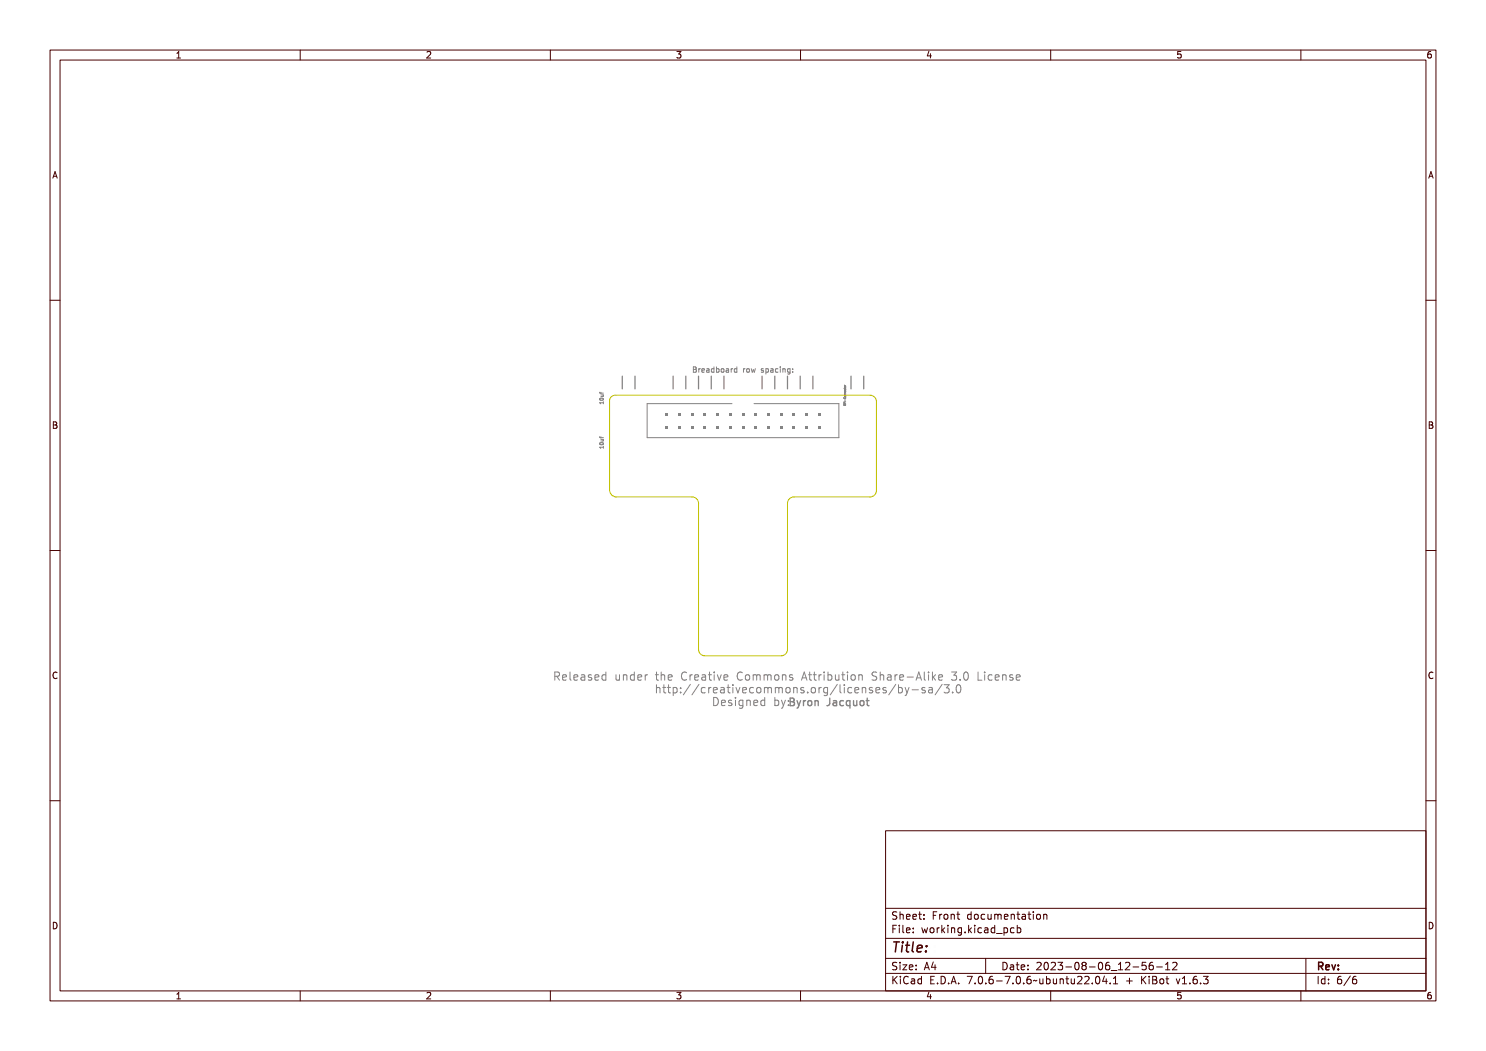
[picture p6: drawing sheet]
<svg xmlns="http://www.w3.org/2000/svg" width="297mm" height="210mm" viewBox="0 0 297 210" stroke-linecap="round" stroke-linejoin="round" font-family="sans-serif">
<defs><g id="words">
<text font-size="2.7" fill="#480000" x="178" y="190.3">Title:</text>
<g font-size="2.2" fill="#848484">
<text x="110.4" y="136.1">Released under the Creative Commons Attribution Share-Alike 3.0 License</text>
<text x="130.7" y="138.7">http://creativecommons.org/licenses/by-sa/3.0</text>
<text x="142.2" y="141.2">Designed by:Byron Jacquot</text>
</g>
<g font-size="2" fill="#480000">
<text x="178" y="183.7">Sheet: Front documentation</text>
<text x="178" y="186.5">File: working.kicad_pcb</text>
<text x="178" y="193.9">Size: A4</text>
<text x="178" y="196.6">KiCad E.D.A. 7.0.6-7.0.6~ubuntu22.04.1 + KiBot v1.6.3</text>
<text x="200" y="193.9">Date: 2023-08-06_12-56-12</text>
<text x="263" y="196.6">Id: 6/6</text>
<text x="263" y="193.9">Rev:</text>
</g>
<g font-size="1.7" fill="#480000">
<text x="35" y="11.7">1</text>
<text x="85" y="11.7">2</text>
<text x="135" y="11.7">3</text>
<text x="185" y="11.7">4</text>
<text x="235" y="11.7">5</text>
<text x="285" y="11.7">6</text>
<text x="10.5" y="35.7">A</text>
<text x="285.5" y="35.7">A</text>
<text x="10.5" y="85.6">B</text>
<text x="285.5" y="85.6">B</text>
<text x="10.5" y="135.7">C</text>
<text x="285.5" y="135.7">C</text>
<text x="10.5" y="185.6">D</text>
<text x="285.5" y="185.6">D</text>
<text x="35" y="199.7">1</text>
<text x="85" y="199.7">2</text>
<text x="135" y="199.7">3</text>
<text x="185" y="199.7">4</text>
<text x="235" y="199.7">5</text>
<text x="285" y="199.7">6</text>
</g>
<text font-size="1.4" fill="#848484" x="138.6" y="74.5">Breadboard row spacing:</text>
</g></defs>
<g fill="none" stroke="#848484" stroke-width=".27">
<path d="M157.6 139.7h.4a.36 .36 0 0 1 .4 .3 .36 .36 0 0 1-.2 .4 .41 .41 0 0 1 .3 .5 .41 .41 0 0 1-.5 .3h-.4zM157.8 139.9h.2a.23 .23 0 0 1 .3 .2 .23 .23 0 0 1-.3 .2h-.2zM165 139.7h.6v1a.53 .53 0 0 1-.8 .4v-.2a.34 .34 0 0 0 .4 .2 .34 .34 0 0 0 .2-.4v-.8h-.4zM172.4 139.8h.2v.3h.4v.1h-.4v.7l.4 .2v.1h-.4l-.2-.2v-.8h-.3v-.1h.3zM157.8 140.5h.2a.27 .27 0 0 1 .3 .3 .27 .27 0 0 1-.3 .2h-.2zM158.7 140.1h.2l.3 .9 .3-.9h.2l-.3 .7a.68 .68 0 0 1-.6 .8l.3-.4zM160.2 140.1h.2v.2v-.1a.28 .28 0 0 1 .3-.1 .28 .28 0 0 1 .3 .2 .36 .36 0 0 0-.5 0 .36 .36 0 0 0-.1 .4v.5h-.2zM161.4 140.3h.1a.4 .4 0 0 1 .4 .4 .4 .4 0 0 1-.4 .3l-.1-.2zM162.4 140.1h.2v.2a.36 .36 0 0 1 .5-.2 .36 .36 0 0 1 .2 .4v.7h-.2v-.8l-.2-.2-.3 .2v.8h-.2zM166.1 140.1h.3a.43 .43 0 0 1 .5 .5v.6h-.2v-.2a.38 .38 0 0 1-.4 .2 .38 .38 0 0 1-.3-.4 .38 .38 0 0 1 .5-.3h.2a.36 .36 0 0 0-.2-.3 .36 .36 0 0 0-.4 .1zM166.3 140.7l.4-.1a.31 .31 0 0 1-.1 .4 .31 .31 0 0 1-.4 0zM167.4 140.2a.39 .39 0 0 1 .4-.1 .39 .39 0 0 1 .3 .2 .4 .4 0 0 0-.5 .1 .4 .4 0 0 0 0 .5 .4 .4 0 0 0 .5 .1 .45 .45 0 0 1-.5 .2 .45 .45 0 0 1-.3-.5z"/>
<path d="M168.6 140.2l.3-.1 .3 .1v-.1h.2v1.5h-.2v-.5a.46 .46 0 0 1-.7 0 .46 .46 0 0 1 0-.6zM168.7 140.3h.1a.4 .4 0 0 1 .4 .4 .4 .4 0 0 1-.4 .4l-.1-.3zM169.7 140.1h.2v.8l.2 .2 .3-.2v-.8h.2v1.1h-.2v-.2a.36 .36 0 0 1-.5 .2 .36 .36 0 0 1-.2-.4zM171.1 140.3h.1a.4 .4 0 0 1 .4 .4 .4 .4 0 0 1-.4 .3l-.1-.2z"/>
<circle cx="161.6" cy="140.6" r=".53"/>
<circle cx="171.3" cy="140.6" r=".53"/>
</g>
<g fill="none" stroke="#848484" stroke-width=".2">
<path d="M119.8 78.4l.2 .2h.6M119.9 79.6a.36 .36 0 0 1 .4-.1 .36 .36 0 0 1 .3 .4 .36 .36 0 0 1-.5 .1 .36 .36 0 0 1-.2-.3zM119.9 78.6l.2 .1 .1-.1v.1l.5 .1h-.5l-.1 .2zM120 79.8l.7 .1a.35 .35 0 0 1-.4 .3 .35 .35 0 0 1-.3-.3zM120 79.9a.27 .27 0 0 1 .4-.1 .27 .27 0 0 1 .2 .3h-.5zM120.1 78.4v.3M120.1 78.9h.5M120.1 79.2h.6l-.1 .1a.18 .18 0 0 1 .1 .2 .18 .18 0 0 1-.2 .1h-.4l.5-.2zM120.5 78.9l.1 .3h-.5M138.7 73.5l.5 .1 .1 .2-.2 .2a.29 .29 0 0 1 .2 .3 .29 .29 0 0 1-.3 .2h-.3zM138.8 74h.2a.2 .2 0 0 1 .2 .2 .2 .2 0 0 1-.2 .2h-.2zM138.8 73.6h.2a.16 .16 0 0 1 .2 .2 .16 .16 0 0 1-.2 .1h-.2z"/>
<path d="M139.7 73.7l.1 .1a.2 .2 0 0 1 .3-.1 .2 .2 0 0 1 .1 .2 .26 .26 0 0 0-.3 0 .26 .26 0 0 0-.1 .2v.4h-.1zM140.5 73.8l.4-.1 .2 .4-.6 .1a.3 .3 0 0 0 .2 .2 .3 .3 0 0 0 .3 0 .39 .39 0 0 1-.6 .1 .39 .39 0 0 1 .1-.7zM140.6 73.9l.2-.1 .1 .3h-.4zM141.3 73.8h.5l.1 .7-.1-.1a.27 .27 0 0 1-.4 .1 .27 .27 0 0 1-.1-.3 .27 .27 0 0 1 .3-.2h.2l-.1-.1h-.4zM142.2 73.8l.2-.1 .2 .1v-.4h.1v1.1h-.2a.4 .4 0 0 1-.4-.2 .4 .4 0 0 1 .1-.5zM142.3 73.9a.26 .26 0 0 1 .3 .2 .26 .26 0 0 1-.3 .3zM143 73.4h.1v.4a.34 .34 0 0 1 .6 .3 .34 .34 0 0 1-.6 .3l-.1 .1zM143.2 73.9h.1a.26 .26 0 0 1 .2 .2 .26 .26 0 0 1-.3 .3zM144 73.9h.1a.26 .26 0 0 1 .3 .2 .26 .26 0 0 1-.4 .3zM144.8 73.8h.5l.1 .7-.2-.1a.27 .27 0 0 1-.3 .1 .27 .27 0 0 1-.2-.3 .27 .27 0 0 1 .4-.2h.1v-.1h-.4zM145.7 73.7l.2 .1a.2 .2 0 0 1 .2-.1 .2 .2 0 0 1 .2 .2 .26 .26 0 0 0-.3 0 .26 .26 0 0 0-.1 .2v.4h-.2zM146.5 73.8l.2-.1 .2 .1v-.4h.2v1.1h-.2a.4 .4 0 0 1-.5-.2 .4 .4 0 0 1 .1-.5z"/>
<path d="M146.6 73.9h.1a.26 .26 0 0 1 .2 .2 .26 .26 0 0 1-.3 .3zM148.3 73.7l.2 .1a.2 .2 0 0 1 .2-.1 .2 .2 0 0 1 .2 .2 .26 .26 0 0 0-.3 0 .26 .26 0 0 0-.1 .2v.4h-.2zM149.2 73.9h.1a.26 .26 0 0 1 .3 .2 .26 .26 0 0 1-.4 .3zM149.8 73.7h.1l.2 .7 .1-.4 .2 .4 .1-.7h.2l-.2 .8h-.1l-.2-.4-.1 .4h-.1zM151.8 73.8h.4v.1l-.3-.1-.1 .2a.32 .32 0 0 1 .4 .4 .32 .32 0 0 1-.5 .1l.1-.1a.19 .19 0 0 0 .2 .1 .19 .19 0 0 0 .1-.3h-.1a.23 .23 0 0 1-.3-.1 .23 .23 0 0 1 .1-.3zM152.5 73.7l.2 .1a.34 .34 0 0 1 .5 .3 .34 .34 0 0 1-.5 .3v.4h-.2zM152.7 73.9h.1a.26 .26 0 0 1 .2 .2 .26 .26 0 0 1-.3 .3zM153.4 73.8h.6v.7l-.1-.1a.27 .27 0 0 1-.4 .1 .27 .27 0 0 1-.1-.3 .27 .27 0 0 1 .3-.2h.2l-.1-.1h-.4zM154.4 73.8l.3-.1 .2 .2a.28 .28 0 0 0-.4 0 .28 .28 0 0 0 0 .4 .28 .28 0 0 0 .4 .1v.1a.42 .42 0 0 1-.6-.1 .42 .42 0 0 1 .1-.6zM155.2 73.7h.3v.7l.3 .1h-.7l.3-.1v-.6zM155.4 73.4h.1v.2h-.1zM156 73.7l.1 .2a.26 .26 0 0 1 .3-.2 .26 .26 0 0 1 .2 .3v.5h-.1v-.6l-.3-.1-.1 .7h-.1z"/>
<path d="M156.9 73.8l.6-.1v.8a.3 .3 0 0 1-.2 .3 .3 .3 0 0 1-.4-.1h.1a.24 .24 0 0 0 .3 0 .24 .24 0 0 0 0-.3l-.1 .1a.39 .39 0 0 1-.4-.2 .39 .39 0 0 1 .1-.5zM157 73.9h.1a.26 .26 0 0 1 .2 .2 .26 .26 0 0 1-.3 .3zM157.9 73.8h.2v.2h-.2zM157.9 74.3h.2v.2h-.2zM168.7 77.6h.3M168.7 79.6h.1M168.7 79.4v.2M168.7 79.6h.3M168.7 79.7l.2 .1 .1-.1a.17 .17 0 0 1-.1 .2 .17 .17 0 0 1-.2-.2zM168.8 76.9v.1M168.8 77.5v.2M168.8 78.8v.1"/>
<path d="M168.8 78.9h.2M168.8 78.6h.2M168.8 78.5v.1M168.8 77.3v.1M168.8 77.1h.2M168.8 77h.1M168.8 77.8v.1h.2M168.8 78.9h.1M168.8 78.8h.1M168.8 78.6h.1M168.8 77.4h.1M168.8 77.9l.3 .1-.3 .1z"/>
<path d="M168.8 79.1v.2h.2M168.8 77l.1 .1M168.8 78.2l.1 .1 .2-.1v.1h-.3zM168.8 77.3l.3 .1h-.3zM168.8 79.1h.3l-.3 .1 .3 .1h-.3zM168.8 78.8h.3l-.3 .1 .3 .1h-.3zM168.8 78.5h.2v.2l.1-.2v.2h-.3zM168.9 79.1h-.1M168.9 79.1h.1M168.9 78.5v.2zM168.9 79.8v.3M168.9 78.3l-.1-.2v.1l.2 .1"/>
<path d="M169 79.4v.2M169 77.2l-.2 .1M169 79.1h.1M169 77.2h.1M169 77.2l-.1 .2M169 77.8v.1M169 78.1v.1M169 79.1v.1M169 79.6h.1M169 79.2v.1M169 78.2v.1M169 77.9h.1"/>
<path d="M169 77.6h.1M169 77.5v.1M169 78.4l-.2 .1M169 78.8h-.2M119.8 87.3l.2 .1h.6M119.9 88.6a.36 .36 0 0 1 .4-.2 .36 .36 0 0 1 .3 .4 .37 .37 0 0 1-.5 .1 .37 .37 0 0 1-.2-.3zM119.9 87.5l.2 .1 .1-.1v.1l.5 .1h-.5l-.1 .2zM120 89.4h.6l.1-.2v.4l-.1-.1h-.5l-.1 .1zM120 80.5h.6l.1-.2v.4l-.1-.1h-.5l-.1 .2zM120 88.7l.7 .1a.35 .35 0 0 1-.4 .3 .35 .35 0 0 1-.3-.3zM120 88.8a.27 .27 0 0 1 .4-.1 .27 .27 0 0 1 .2 .3h-.5zM120.1 87.8h.5"/>
<path d="M120.1 87.3v.3M120.1 88.1h.6h-.1a.18 .18 0 0 1 .1 .3 .18 .18 0 0 1-.2 .1h-.4l.5-.2zM120.5 87.8l.1 .3h-.5M120.6 80.3v.4M120.6 89.2v.4M120.6 89.4h-.8l.3 .2M120.6 80.5h-.8l.3 .2M146.3 80.7h-17v6.8h38.4v-6.8h-17M168.7 80.3h.3M168.7 80.8v.2h.3M168.7 80.5v.1h.3M168.7 80.8h.1"/>
<path d="M168.7 80.5h.1M168.7 80.3h.4v.2h-.4zM168.7 80.9l.4-.1-.2 .2 .2 .1h-.4zM168.7 80.6l.4 .2h-.4zM168.8 80.9l.1 .1zM168.8 80.6l.1 .1zM168.8 80.8h.1M168.8 80.5h.1M168.8 80.8l.1 .2M168.8 80.5l.1 .1M168.9 80l.1 .1zM169 80.8l-.1 .1"/>
<path d="M110.6 134.5a.8 .8 0 0 1 .9 .3v.3l-.3 .3 .5 .7h-.2l-.3-.5-.2-.1h-.2v.6h-.2zM110.8 134.7h.2a.28 .28 0 0 1 .3 .3 .28 .28 0 0 1-.3 .3h-.2zM112 135.1a.53 .53 0 0 1 .7-.1 .53 .53 0 0 1 .2 .6h-.8a.46 .46 0 0 0 .3 .4 .46 .46 0 0 0 .5-.1v.2a.66 .66 0 0 1-.9-.1 .66 .66 0 0 1 0-.9zM112.2 135.2l.3-.1 .2 .3h-.6zM113.2 134.5h.5v1.3l.4 .2v.1l-.5-.1-.1-1.4h-.3zM114.6 135.1a.53 .53 0 0 1 .7-.1 .53 .53 0 0 1 .2 .6h-.8a.46 .46 0 0 0 .3 .4 .46 .46 0 0 0 .5-.1v.2a.66 .66 0 0 1-.9-.1 .66 .66 0 0 1 0-.9zM114.8 135.2l.4-.1 .1 .3h-.6zM115.9 135l.2-.1a.49 .49 0 0 1 .7 .5v.7h-.2v-.2a.42 .42 0 0 1-.5 .3 .42 .42 0 0 1-.3-.6 .42 .42 0 0 1 .5-.2h.3a.38 .38 0 0 0-.3-.4 .38 .38 0 0 0-.4 .2zM116.1 135.6l.5-.1a.34 .34 0 0 1-.2 .4 .34 .34 0 0 1-.4 0zM117.3 135l.5-.1 .2 .1-.1 .1a.27 .27 0 0 0-.3 0 .27 .27 0 0 0-.2 .3 .41 .41 0 0 1 .6 .3 .41 .41 0 0 1-.4 .5l-.4-.1v-.2a.33 .33 0 0 0 .4 .1 .33 .33 0 0 0 .2-.3 .46 .46 0 0 1-.5-.2 .46 .46 0 0 1 0-.5zM118.6 135.1a.53 .53 0 0 1 .6-.1 .53 .53 0 0 1 .3 .6h-.9a.46 .46 0 0 0 .3 .4 .46 .46 0 0 0 .5-.1v.2a.66 .66 0 0 1-.9-.1 .66 .66 0 0 1 .1-.9zM118.7 135.2l.4-.1 .2 .3h-.7z"/>
<path d="M119.8 135.1l.4-.2 .3 .2v-.6h.2v1.6h-.2v-.1a.5 .5 0 0 1-.7 0 .5 .5 0 0 1-.1-.7zM120 135.2l.1-.1a.43 .43 0 0 1 .4 .4 .43 .43 0 0 1-.4 .5l-.2-.3zM122.4 134.9h.2v.9l.3 .2 .2-.2v-.9h.2v1.2h-.2v-.2a.38 .38 0 0 1-.4 .2 .38 .38 0 0 1-.3-.4zM123.7 134.9h.2v.2a.39 .39 0 0 1 .5-.2 .39 .39 0 0 1 .2 .5v.7h-.2v-1l-.4 .1-.1 .9h-.2zM125.1 135.1l.3-.2 .4 .2v-.6h.1v1.6h-.1v-.1a.5 .5 0 0 1-.7 0 .5 .5 0 0 1-.1-.7zM125.2 135.2l.1-.1a.43 .43 0 0 1 .5 .4 .43 .43 0 0 1-.5 .5l-.1-.3zM126.4 135.1a.53 .53 0 0 1 .7-.1 .53 .53 0 0 1 .2 .6h-.8a.46 .46 0 0 0 .3 .4 .46 .46 0 0 0 .5-.1v.2a.66 .66 0 0 1-.9-.1 .66 .66 0 0 1 0-.9zM126.6 135.2l.4-.1 .1 .3h-.6zM127.9 134.9h.2v.3a.33 .33 0 0 1 .3-.3 .33 .33 0 0 1 .3 .3 .39 .39 0 0 0-.4-.1 .39 .39 0 0 0-.2 .4v.6h-.2zM130.5 134.6h.2v.3h.5v.2h-.5l.1 .7 .4 .2v.1h-.2a.33 .33 0 0 1-.5-.4v-.6h-.3v-.2h.3zM130.9 137h.2v.6a.39 .39 0 0 1 .5-.1 .39 .39 0 0 1 .2 .4v.8h-.2v-1h-.4l-.1 1h-.2zM131.6 134.5h.2v.6a.39 .39 0 0 1 .5-.2 .39 .39 0 0 1 .2 .5v.7h-.2v-1l-.4 .1-.1 .9h-.2z"/>
<path d="M132.5 137.1h.2v.4h.4v.1h-.4v.9h.4v.2h-.2a.33 .33 0 0 1-.4-.4v-.7h-.3v-.1h.3zM133 135.1a.53 .53 0 0 1 .7-.1 .53 .53 0 0 1 .2 .6h-.8a.46 .46 0 0 0 .3 .4 .46 .46 0 0 0 .5-.1v.2a.66 .66 0 0 1-.9-.1 .66 .66 0 0 1 0-.9zM133.2 135.2l.3-.1 .2 .3h-.6zM133.8 137.1h.2v.4h.5v.1h-.5v.8l.5 .1v.2h-.3a.33 .33 0 0 1-.4-.4v-.7h-.3v-.1h.3zM134.9 137.5h.2v.1a.5 .5 0 0 1 .6 0 .5 .5 0 0 1 .1 .7 .42 .42 0 0 1-.3 .4 .42 .42 0 0 1-.4-.2v.6h-.2zM135.2 137.6a.43 .43 0 0 1 .4 .5 .43 .43 0 0 1-.4 .4l-.1-.4zM135.7 134.7a.44 .44 0 0 1 .4-.2 .44 .44 0 0 1 .4 .3 .47 .47 0 0 0-.6 0 .47 .47 0 0 0-.2 .5 .47 .47 0 0 0 .2 .6 .47 .47 0 0 0 .6-.1 .47 .47 0 0 1-.5 .4 .47 .47 0 0 1-.4-.4l-.1-.7zM136.5 137.5h.3v.4h-.3zM136.5 138.3h.3v.4h-.3zM137 134.9h.2v.3a.33 .33 0 0 1 .4-.3 .33 .33 0 0 1 .3 .3 .39 .39 0 0 0-.5-.1 .39 .39 0 0 0-.2 .4v.6h-.2zM138.2 137.1h.2l-.8 1.8h-.2zM138.2 135.1a.53 .53 0 0 1 .7-.1 .53 .53 0 0 1 .3 .6h-.9a.46 .46 0 0 0 .3 .4 .46 .46 0 0 0 .5-.1v.2a.66 .66 0 0 1-.9-.1 .66 .66 0 0 1 0-.9z"/>
<path d="M138.4 135.2l.4-.1 .2 .3h-.7zM139.5 135l.2-.1a.49 .49 0 0 1 .7 .5v.7h-.2v-.2a.42 .42 0 0 1-.5 .3 .42 .42 0 0 1-.3-.6 .42 .42 0 0 1 .5-.2h.3a.38 .38 0 0 0-.3-.4 .38 .38 0 0 0-.4 .2zM139.5 137.1h.3l-.9 1.8h-.2zM139.7 135.6l.5-.1a.34 .34 0 0 1-.1 .4 .34 .34 0 0 1-.5 0zM140.3 137.6a.42 .42 0 0 1 .4-.2 .42 .42 0 0 1 .3 .3 .43 .43 0 0 0-.6 .1 .43 .43 0 0 0 0 .6 .43 .43 0 0 0 .6 0 .44 .44 0 0 1-.4 .3 .44 .44 0 0 1-.4-.3l-.1-.5zM141 134.6h.2v.3h.5v.2h-.5l.1 .8 .4 .1v.1h-.2a.33 .33 0 0 1-.5-.4v-.6h-.3v-.2h.3zM141.6 137.5h.2v.2a.33 .33 0 0 1 .3-.3 .33 .33 0 0 1 .4 .3 .39 .39 0 0 0-.5 0 .39 .39 0 0 0-.2 .4v.6h-.2zM142.2 134.9h.5v1.1h.4v.1h-1v-.1h.4v-.9h-.3zM142.3 139.6a.82 .82 0 0 1 1 .8 .82 .82 0 0 1-1 .8zM142.5 134.5h.2v.2h-.2zM142.5 139.8a.62 .62 0 0 1 .6 .6 .62 .62 0 0 1-.6 .6zM142.8 137.6a.53 .53 0 0 1 .7-.1 .53 .53 0 0 1 .2 .6h-.8a.46 .46 0 0 0 .3 .4 .46 .46 0 0 0 .5-.1v.2a.66 .66 0 0 1-.9-.1 .66 .66 0 0 1 0-.9z"/>
<path d="M143 137.7l.4-.1 .1 .4h-.6zM143.3 134.9h.2l.4 1 .3-1h.2l-.4 1.2h-.3zM144.1 137.5h.2a.49 .49 0 0 1 .7 .5v.7h-.2v-.2a.42 .42 0 0 1-.6 .2 .42 .42 0 0 1-.2-.5 .42 .42 0 0 1 .5-.3h.3a.38 .38 0 0 0-.3-.3 .38 .38 0 0 0-.4 .1zM144.3 138.1h.5a.34 .34 0 0 1-.2 .4 .34 .34 0 0 1-.4-.1zM144.8 135.1a.53 .53 0 0 1 .7-.1 .53 .53 0 0 1 .2 .6h-.8a.46 .46 0 0 0 .3 .4 .46 .46 0 0 0 .5-.1v.2a.66 .66 0 0 1-.9-.1 .66 .66 0 0 1 0-.9zM145 135.2l.3-.1 .2 .3h-.6zM145.6 137.1h.2v.4h.5v.1h-.5l.1 .9h.4v.2h-.3a.33 .33 0 0 1-.4-.4v-.7h-.3v-.1h.3zM146.7 139.5h.2v.3h-.2zM146.7 137.5h.6v1h.3v.2h-.9v-.2h.4v-.9h-.4zM147.1 137h.2v.3h-.2zM147.5 134.7a.44 .44 0 0 1 .4-.2 .44 .44 0 0 1 .4 .3 .47 .47 0 0 0-.6 0 .47 .47 0 0 0-.2 .5 .47 .47 0 0 0 .2 .6 .47 .47 0 0 0 .6-.1 .47 .47 0 0 1-.5 .4 .47 .47 0 0 1-.4-.4l-.1-.7zM147.9 137.5h.2l.3 1 .4-1h.2l-.4 1.2h-.3z"/>
<path d="M148.7 135.1a.57 .57 0 0 1 1 .4 .57 .57 0 0 1-1 .5l-.1-.5zM148.9 135.2l.1-.1a.43 .43 0 0 1 .4 .4 .43 .43 0 0 1-.4 .5l-.2-.3zM149.4 137.6a.53 .53 0 0 1 .6-.1 .53 .53 0 0 1 .3 .6h-.9a.46 .46 0 0 0 .3 .4 .46 .46 0 0 0 .5-.1v.2a.66 .66 0 0 1-.8-.1 .66 .66 0 0 1 0-.9zM149.6 137.7l.3-.1 .2 .4h-.7zM149.9 134.9l.2 .1 .3-.1 .1 .1 .3-.1 .2 1.2h-.2v-.9l-.1-.1-.2 .1v.9h-.1l-.1-.9-.1-.1-.1 .1v.9h-.2zM150.8 137.6a.42 .42 0 0 1 .4-.2 .42 .42 0 0 1 .3 .3 .43 .43 0 0 0-.6 .1 .43 .43 0 0 0 0 .6 .43 .43 0 0 0 .6 0 .44 .44 0 0 1-.4 .3 .44 .44 0 0 1-.4-.3l-.1-.5zM151.2 134.9l.2 .1 .3-.1 .1 .1 .4-.1 .1 1.2h-.2v-.9l-.1-.1-.1 .1-.1 .9h-.1v-.9l-.2-.1-.1 .1v.9h-.2zM152 137.6a.57 .57 0 0 1 .9 .5 .57 .57 0 0 1-.9 .4l-.1-.4zM152.2 137.7v-.1a.43 .43 0 0 1 .5 .5 .43 .43 0 0 1-.5 .4l-.1-.2zM152.7 135.1a.57 .57 0 0 1 .9 .4 .57 .57 0 0 1-.9 .5l-.2-.5zM152.8 135.2l.1-.1a.43 .43 0 0 1 .5 .4 .43 .43 0 0 1-.5 .5l-.1-.3zM153.2 137.5l.1 .1 .3-.2 .2 .2 .3-.1 .1 1.2h-.1v-.9l-.2-.2-.1 .2v.9h-.2v-.9l-.1-.2-.2 .2v.9h-.1z"/>
<path d="M153.9 134.9h.2v.2a.39 .39 0 0 1 .5-.2 .39 .39 0 0 1 .2 .5v.7h-.2v-1l-.4 .1-.1 .9h-.2zM154.2 139.5h.2v.7a.58 .58 0 0 1 .8 .3 .58 .58 0 0 1-.6 .7l-.2-.1v.1h-.2zM154.5 137.5l.1 .1 .3-.2 .2 .2 .3-.1 .2 1.2h-.2v-.9l-.2-.2-.1 .2v.9h-.2v-.9l-.1-.2-.2 .2v.9h-.1zM155.4 135l.5-.1 .2 .1-.1 .1a.27 .27 0 0 0-.4 0 .27 .27 0 0 0-.1 .3 .41 .41 0 0 1 .6 .3 .41 .41 0 0 1-.4 .5l-.4-.1v-.2a.33 .33 0 0 0 .3 .1 .33 .33 0 0 0 .3-.3 .46 .46 0 0 1-.5-.2 .46 .46 0 0 1 0-.5zM155.9 137.6a.57 .57 0 0 1 .9 .5 .57 .57 0 0 1-.9 .4l-.1-.4zM156.1 137.7l.1-.1a.43 .43 0 0 1 .4 .5 .43 .43 0 0 1-.4 .4l-.2-.2zM157.2 137.5h.2v.1a.39 .39 0 0 1 .5-.1 .39 .39 0 0 1 .2 .4v.8h-.2l-.1-1h-.4v1h-.2zM158.2 134.5h.2l.5 1.6h-.2l-.1-.4h-.6l-.1 .4h-.2zM158.3 134.7l.2 .8h-.4zM158.6 137.5h.6h.1l-.1 .2a.27 .27 0 0 0-.3-.1 .27 .27 0 0 0-.1 .3 .41 .41 0 0 1 .5 .3 .41 .41 0 0 1-.4 .5l-.4-.1v-.2a.33 .33 0 0 0 .4 .1 .33 .33 0 0 0 .2-.3 .46 .46 0 0 1-.4-.2 .46 .46 0 0 1-.1-.5zM159.4 134.6h.2v.3h.5v.2h-.5l.1 .8 .4 .1v.1h-.3a.33 .33 0 0 1-.4-.4v-.6h-.3v-.2h.3zM160.1 138.3h.3v.4h-.3z"/>
<path d="M160.7 134.6h.2v.3h.5v.2h-.5v.7l.5 .2v.1h-.3a.33 .33 0 0 1-.4-.4v-.6h-.3v-.2h.3zM161.2 137.6a.57 .57 0 0 1 .9 .5 .57 .57 0 0 1-.9 .4l-.1-.4zM161.3 137.7l.1-.1a.43 .43 0 0 1 .5 .5 .43 .43 0 0 1-.5 .4l-.1-.2zM162 134.9h.2v.3a.33 .33 0 0 1 .3-.3 .33 .33 0 0 1 .3 .3 .39 .39 0 0 0-.4-.1 .39 .39 0 0 0-.2 .4v.6h-.2zM162.6 137.5h.2v.2a.33 .33 0 0 1 .3-.3 .33 .33 0 0 1 .4 .3 .39 .39 0 0 0-.5 0 .39 .39 0 0 0-.2 .4v.6h-.2zM163.2 134.9h.5v1.1h.4v.1h-1v-.1h.4v-.9h-.3zM163.5 134.5h.2v.2h-.2zM163.8 137.6l.3-.2 .4 .2v-.1h.1v1.1a.54 .54 0 0 1-.2 .5 .54 .54 0 0 1-.6 0v-.2a.4 .4 0 0 0 .5 0 .4 .4 0 0 0 .2-.4 .49 .49 0 0 1-.7 .1 .49 .49 0 0 1-.1-.7zM163.9 137.7l.1-.1a.42 .42 0 0 1 .5 .5 .42 .42 0 0 1-.5 .4l-.1-.2zM164.4 134.5h.2v.6a.58 .58 0 0 1 .9 .4 .58 .58 0 0 1-.7 .6l-.2-.1v.1h-.2zM164.7 135.2l.1-.1a.43 .43 0 0 1 .4 .4 .43 .43 0 0 1-.4 .5l-.2-.3zM165.7 134.9h.2v.9l.3 .2 .2-.2 .1-.9h.1v1.2h-.1v-.2a.38 .38 0 0 1-.5 .2 .38 .38 0 0 1-.3-.4z"/>
<path d="M165.8 137.1h.2l-.8 1.8h-.2zM166.3 137h.5l.1 1.3 .4 .2v.2l-.6-.1-.1-1.5h-.3zM167.3 134.6h.2v.3h.4v.2h-.4v.7l.4 .2v.1h-.2a.33 .33 0 0 1-.4-.4v-.6h-.3v-.2h.3zM167.7 137.5h.6v1h.3v.2h-.9v-.2h.4v-.9h-.4zM168.1 137h.2v.3h-.2zM168.4 134.9h.5v1.1h.4v.1h-1v-.1h.4v-.9h-.3zM168.7 134.5h.2v.2h-.2zM169.1 137.6a.42 .42 0 0 1 .5-.2 .42 .42 0 0 1 .3 .3 .43 .43 0 0 0-.6 .1 .43 .43 0 0 0 0 .6 .43 .43 0 0 0 .6 0 .44 .44 0 0 1-.4 .3 .44 .44 0 0 1-.4-.3l-.1-.5zM169.7 135.1a.57 .57 0 0 1 1 .4 .57 .57 0 0 1-1 .5l-.1-.5zM169.9 135.2l.1-.1a.43 .43 0 0 1 .4 .4 .43 .43 0 0 1-.4 .5l-.2-.3zM170.4 137.6a.53 .53 0 0 1 .6-.1 .53 .53 0 0 1 .3 .6h-.9a.46 .46 0 0 0 .3 .4 .46 .46 0 0 0 .5-.1v.2a.66 .66 0 0 1-.8-.1 .66 .66 0 0 1 0-.9zM170.6 137.7l.3-.1 .2 .4h-.7z"/>
<path d="M171 134.9h.2v.2a.39 .39 0 0 1 .5-.2 .39 .39 0 0 1 .2 .5v.7h-.2l-.1-1-.3 .1-.1 .9h-.2zM171.6 137.5h.2v.1a.39 .39 0 0 1 .5-.1 .39 .39 0 0 1 .2 .4v.8h-.2v-1h-.4l-.1 1h-.2zM173.1 137.5h.5h.2l-.1 .2a.27 .27 0 0 0-.4-.1 .27 .27 0 0 0-.1 .3 .41 .41 0 0 1 .6 .3 .41 .41 0 0 1-.5 .5l-.4-.1v-.2a.33 .33 0 0 0 .4 .1 .33 .33 0 0 0 .3-.3 .46 .46 0 0 1-.5-.2 .46 .46 0 0 1 0-.5zM173.7 134.6l.6-.1 .2 .1v.2a.34 .34 0 0 0-.5-.1 .34 .34 0 0 0-.1 .5 .54 .54 0 0 1 .7 .6 .54 .54 0 0 1-.9 .3l-.1-.3a.37 .37 0 0 0 .5 .2 .37 .37 0 0 0 .1-.5 .51 .51 0 0 1-.6-.3 .51 .51 0 0 1 .1-.6zM174.3 137.6a.53 .53 0 0 1 .7-.1 .53 .53 0 0 1 .2 .6h-.8a.46 .46 0 0 0 .3 .4 .46 .46 0 0 0 .5-.1v.2a.66 .66 0 0 1-.9-.1 .66 .66 0 0 1 0-.9zM174.5 137.7l.4-.1 .1 .4h-.6zM174.9 134.5h.2v.6a.39 .39 0 0 1 .5-.2 .39 .39 0 0 1 .2 .5v.7h-.2v-1l-.4 .1-.1 .9h-.2zM175.7 137.5h.5h.2l-.1 .2a.27 .27 0 0 0-.3-.1 .27 .27 0 0 0-.2 .3 .41 .41 0 0 1 .6 .3 .41 .41 0 0 1-.4 .5l-.4-.1v-.2a.33 .33 0 0 0 .4 .1 .33 .33 0 0 0 .2-.3 .46 .46 0 0 1-.5-.2 .46 .46 0 0 1 0-.5zM176.3 135l.2-.1a.49 .49 0 0 1 .7 .5v.7h-.2v-.2a.42 .42 0 0 1-.6 .3 .42 .42 0 0 1-.2-.6 .42 .42 0 0 1 .5-.2h.3a.38 .38 0 0 0-.3-.4 .38 .38 0 0 0-.4 .2zM176.5 135.6l.5-.1a.34 .34 0 0 1-.2 .4 .34 .34 0 0 1-.4 0zM177.6 137.1h.2l-.8 1.8h-.2zM177.7 134.9h.2v.3a.33 .33 0 0 1 .4-.3 .33 .33 0 0 1 .3 .3 .39 .39 0 0 0-.5-.1 .39 .39 0 0 0-.2 .4v.6h-.2z"/>
<path d="M178.2 137h.2v.6a.58 .58 0 0 1 .8 .4 .58 .58 0 0 1-.6 .7l-.2-.2v.2h-.2zM178.4 137.7l.1-.1a.43 .43 0 0 1 .5 .5 .43 .43 0 0 1-.5 .4l-.1-.2zM178.9 135.1a.53 .53 0 0 1 .7-.1 .53 .53 0 0 1 .2 .6h-.8a.46 .46 0 0 0 .3 .4 .46 .46 0 0 0 .5-.1v.2a.66 .66 0 0 1-.9-.1 .66 .66 0 0 1 0-.9zM179.1 135.2l.4-.1 .1 .3h-.6zM179.4 137.5h.2l.4 .9 .3-.9h.2l-.3 .8a.74 .74 0 0 1-.7 .8l.4-.5zM180.3 135.4h.6v.2h-.6zM181 138h.5v.1h-.5zM181.8 134.5h.3l.5 1.6h-.3l-.1-.4h-.5l-.2 .4h-.2zM181.9 134.7l.3 .8h-.5zM182.3 137.5h.5h.1v.2a.27 .27 0 0 0-.4-.1 .27 .27 0 0 0-.1 .3 .41 .41 0 0 1 .6 .3 .41 .41 0 0 1-.5 .5l-.4-.1v-.2a.33 .33 0 0 0 .4 .1 .33 .33 0 0 0 .2-.3 .46 .46 0 0 1-.4-.2 .46 .46 0 0 1 0-.5zM182.8 134.5h.5v1.3l.4 .2v.1l-.5-.1-.1-1.4h-.3zM183.5 137.5h.2a.49 .49 0 0 1 .7 .5v.7h-.2v-.2a.42 .42 0 0 1-.6 .2 .42 .42 0 0 1-.2-.5 .42 .42 0 0 1 .5-.3h.3a.38 .38 0 0 0-.3-.3 .38 .38 0 0 0-.4 .1z"/>
<path d="M183.6 138.1h.6a.34 .34 0 0 1-.2 .4 .34 .34 0 0 1-.4-.1zM184.2 134.9h.5v1.1h.4v.1h-1v-.1h.4v-.9h-.3zM184.5 134.5h.2v.2h-.2zM185.5 134.5h.2v.9l.5-.5h.2l-.4 .5 .5 .7h-.2l-.5-.6-.1 .1v.5h-.2zM185.5 137.1h.2l-.9 1.8h-.2zM186 137.1a.5 .5 0 0 1 .7 0 .5 .5 0 0 1 .1 .7h-.1a.51 .51 0 0 1 .2 .8 .51 .51 0 0 1-.8 0l-.1-.2a.38 .38 0 0 0 .6 .1 .38 .38 0 0 0 0-.6h-.3v-.2h.1a.28 .28 0 0 0 .3-.4 .28 .28 0 0 0-.4-.1l-.3 .1zM186.8 135.1a.53 .53 0 0 1 .7-.1 .53 .53 0 0 1 .2 .6h-.8a.46 .46 0 0 0 .3 .4 .46 .46 0 0 0 .5-.1v.2a.66 .66 0 0 1-.9-.1 .66 .66 0 0 1 0-.9zM187 135.2l.3-.1 .2 .3h-.6zM187.7 138.3h.2v.4h-.2zM188.8 137.1a.57 .57 0 0 1 .7 .1 .57 .57 0 0 1 .1 .7 .57 .57 0 0 1-.5 .8 .57 .57 0 0 1-.5-.8zM189 137.3a.63 .63 0 0 1 .4 .9l-.1 .3a.62 .62 0 0 1-.4-1zM189.3 134.6a.5 .5 0 0 1 .7 0 .5 .5 0 0 1 .1 .6l-.1 .1a.51 .51 0 0 1 .2 .7 .51 .51 0 0 1-.8 .1l-.1-.2a.38 .38 0 0 0 .6 .1 .38 .38 0 0 0 0-.6h-.3v-.2h.1a.28 .28 0 0 0 .3-.4 .28 .28 0 0 0-.4-.1l-.3 .1z"/>
<path d="M190.4 138.3v.2M191 135.8h.3v.3h-.3zM191.3 136.9a1.09 1.09 0 0 0 .2 1.6 .89 .89 0 0 0 .6-.7 .89 .89 0 0 0-.3-.9M192.2 134.6a.57 .57 0 0 1 .6 .1 .57 .57 0 0 1 .2 .6 .57 .57 0 0 1-.6 .9 .57 .57 0 0 1-.5-.9zM192.3 134.7a.63 .63 0 0 1 .4 1l-.1 .2a.62 .62 0 0 1-.4-.9zM194.6 134.5h.3v1.4h.7v.2h-1zM196 134.9h.5v1.1h.4v.1h-1v-.1h.4v-.9h-.3zM196.3 134.5h.2v.2h-.2zM197.4 135.1a.42 .42 0 0 1 .4-.2 .42 .42 0 0 1 .4 .3 .43 .43 0 0 0-.6 0 .43 .43 0 0 0 0 .6 .43 .43 0 0 0 .6 .1 .44 .44 0 0 1-.5 .3 .44 .44 0 0 1-.4-.3v-.6zM198.6 135.1a.53 .53 0 0 1 .7-.1 .53 .53 0 0 1 .2 .6h-.8a.46 .46 0 0 0 .3 .4 .46 .46 0 0 0 .5-.1v.2a.66 .66 0 0 1-.9-.1 .66 .66 0 0 1 0-.9zM198.8 135.2l.4-.1 .1 .3h-.6zM199.9 134.9h.2v.2a.39 .39 0 0 1 .4-.2 .39 .39 0 0 1 .3 .5v.7h-.2l-.1-1-.4 .1v.9h-.2z"/>
<path d="M201.3 135l.5-.1 .2 .1-.1 .1a.27 .27 0 0 0-.3 0 .27 .27 0 0 0-.2 .3 .41 .41 0 0 1 .6 .3 .41 .41 0 0 1-.4 .5l-.4-.1v-.2a.33 .33 0 0 0 .4 .1 .33 .33 0 0 0 .2-.3 .46 .46 0 0 1-.5-.2 .46 .46 0 0 1 0-.5zM202.6 135.1a.53 .53 0 0 1 .6-.1 .53 .53 0 0 1 .3 .6h-.9a.46 .46 0 0 0 .3 .4 .46 .46 0 0 0 .5-.1v.2a.66 .66 0 0 1-.9-.1 .66 .66 0 0 1 .1-.9zM202.7 135.2l.4-.1 .2 .3h-.7zM143.7 140.1a.53 .53 0 0 1 .7-.1 .53 .53 0 0 1 .3 .7h-.9a.46 .46 0 0 0 .3 .4 .46 .46 0 0 0 .5-.2v.2a.66 .66 0 0 1-.9-.1 .66 .66 0 0 1 0-.9zM143.9 140.2h.4l.2 .3h-.7zM145.1 140.1l.5-.1h.2l-.1 .2a.27 .27 0 0 0-.3-.1 .27 .27 0 0 0-.1 .3 .41 .41 0 0 1 .5 .3 .41 .41 0 0 1-.4 .5h-.4v-.2a.33 .33 0 0 0 .4 .1 .33 .33 0 0 0 .2-.3 .46 .46 0 0 1-.5-.2 .46 .46 0 0 1 0-.5zM146.4 140h.5v1h.4v.2h-1v-.2h.4v-.8h-.3zM147.7 140.1l.3-.1 .3 .2v-.2h.2v1.1a.54 .54 0 0 1-.3 .5 .54 .54 0 0 1-.5 0v-.2a.4 .4 0 0 0 .4 .1 .4 .4 0 0 0 .2-.5 .49 .49 0 0 1-.7 .1 .49 .49 0 0 1 0-.7zM147.8 140.3l.1-.1a.42 .42 0 0 1 .4 .4 .42 .42 0 0 1-.4 .4l-.1-.2zM148.9 140h.2v.2a.39 .39 0 0 1 .5-.2 .39 .39 0 0 1 .2 .5v.7h-.2v-.9l-.2-.2-.3 .3v.8h-.2zM150.3 140.1a.53 .53 0 0 1 .7-.1 .53 .53 0 0 1 .2 .7h-.8a.46 .46 0 0 0 .3 .4 .46 .46 0 0 0 .5-.2v.2a.66 .66 0 0 1-.9-.1 .66 .66 0 0 1 0-.9zM150.5 140.2h.3l.2 .3h-.6z"/>
<path d="M151.6 140.1l.3-.1 .4 .2v-.7h.1v1.7h-.1v-.1a.5 .5 0 0 1-.7 0 .5 .5 0 0 1-.1-.7zM151.7 140.3l.1-.1a.43 .43 0 0 1 .5 .4 .43 .43 0 0 1-.5 .4l-.1-.2zM154.4 140.3l.1-.1a.43 .43 0 0 1 .4 .4 .43 .43 0 0 1-.4 .4l-.1-.2zM155.4 140h.2l.4 .9 .3-.9h.2l-.3 .8a.74 .74 0 0 1-.7 .9l.4-.5zM157.1 140.1h.3v.3h-.3zM157.1 140.9h.3v.3h-.3z"/>
<circle cx="120.3" cy="80" r=".06"/>
<circle cx="141.5" cy="74.3" r=".17"/>
<circle cx="144.1" cy="74.1" r=".4"/>
<circle cx="145" cy="74.3" r=".17"/>
<circle cx="149.3" cy="74.1" r=".4"/>
<circle cx="153.7" cy="74.3" r=".17"/>
<circle cx="168.9" cy="79.5" r=".1"/>
<circle cx="168.9" cy="77.7" r=".1"/>
<circle cx="168.9" cy="77.7" r=".14"/>
<circle cx="168.9" cy="79.5" r=".14"/>
<circle cx="120.3" cy="88.9" r=".06"/>
<circle cx="189.1" cy="137.9" r=".14"/>
<circle cx="192.4" cy="135.3" r=".14"/>
</g>
<g fill="#848484">
<path d="M163.5 82.5h.5v.5h-.5z" fill-rule="evenodd"/>
<path d="M160.9 82.5h.6v.5h-.6z" fill-rule="evenodd"/>
<path d="M158.4 82.5h.5v.5h-.5z" fill-rule="evenodd"/>
<path d="M155.9 82.5h.5v.5h-.5z" fill-rule="evenodd"/>
<path d="M155.9 82.5h.5v.5h-.5z" fill-rule="evenodd"/>
<path d="M153.3 82.5h.5v.5h-.5z" fill-rule="evenodd"/>
<path d="M150.8 82.5h.5v.5h-.5z" fill-rule="evenodd"/>
<path d="M148.2 82.5h.6v.5h-.6z" fill-rule="evenodd"/>
<path d="M145.7 82.5h.5v.5h-.5z" fill-rule="evenodd"/>
<path d="M143.2 82.5h.5v.5h-.5z" fill-rule="evenodd"/>
<path d="M143.2 82.5h.5v.5h-.5z" fill-rule="evenodd"/>
<path d="M140.6 82.5h.5v.5h-.5z" fill-rule="evenodd"/>
<path d="M138.1 82.5h.5v.5h-.5z" fill-rule="evenodd"/>
<path d="M135.5 82.5h.6v.5h-.6z" fill-rule="evenodd"/>
<path d="M135.5 82.5h.6v.5h-.6z" fill-rule="evenodd"/>
<path d="M133 82.5h.5v.5h-.5z" fill-rule="evenodd"/>
<path d="M163.5 85.1h.5v.5h-.5z" fill-rule="evenodd"/>
<path d="M160.9 85.1h.6v.5h-.6z" fill-rule="evenodd"/>
<path d="M158.4 85.1h.5v.5h-.5z" fill-rule="evenodd"/>
<path d="M155.9 85.1h.5v.5h-.5z" fill-rule="evenodd"/>
<path d="M155.9 85.1h.5v.5h-.5z" fill-rule="evenodd"/>
<path d="M153.3 85.1h.5v.5h-.5z" fill-rule="evenodd"/>
<path d="M150.8 85.1h.5v.5h-.5z" fill-rule="evenodd"/>
<path d="M148.2 85.1h.6v.5h-.6z" fill-rule="evenodd"/>
<path d="M145.7 85.1h.5v.5h-.5z" fill-rule="evenodd"/>
<path d="M143.2 85.1h.5v.5h-.5z" fill-rule="evenodd"/>
<path d="M143.2 85.1h.5v.5h-.5z" fill-rule="evenodd"/>
<path d="M140.6 85.1h.5v.5h-.5z" fill-rule="evenodd"/>
<path d="M138.1 85.1h.5v.5h-.5z" fill-rule="evenodd"/>
<path d="M135.5 85.1h.6v.5h-.6z" fill-rule="evenodd"/>
<path d="M135.5 85.1h.6v.5h-.6z" fill-rule="evenodd"/>
<path d="M133 85.1h.5v.5h-.5z" fill-rule="evenodd"/>
</g>
<g fill="none" stroke="#848484" stroke-width=".25">
<path d="M124.4 75.2v2.5M126.9 75.2v2.5M134.5 75.2v2.5M137.1 75.2v2.5M139.6 75.2v2.5M142.2 75.2v2.5M144.7 75.2v2.5M152.3 75.2v2.5M154.9 75.2v2.5M157.4 75.2v2.5M159.9 75.2v2.5M162.5 75.2v2.5"/>
<path d="M170.1 75.2v2.5M172.6 75.2v2.5"/>
</g>
<path d="M122.1 79.3l.6-.3h.4h50.8a1.27 1.27 0 0 1 1.3 1.2v17.8a1.27 1.27 0 0 1-1.3 1.3h-15.2a1.27 1.27 0 0 0-1.3 1.3v29.2a1.27 1.27 0 0 1-1.3 1.2h-15.2a1.27 1.27 0 0 1-1.3-1.2v-29.2a1.27 1.27 0 0 0-1.3-1.3h-15.2a1.4 1.4 0 0 1-1.3-1.5v-17.8z" fill="none" stroke="#c2c200" stroke-width=".2"/>
<g fill="none" stroke="#480000" stroke-width=".2">
<path d="M10 10h277v190h-277zM12 12h273v186h-273zM60 10v2M110 10v2M160 10v2M210 10v2M260 10v2M10 60h2M285 60h2M10 110h2M285 110h2M10 160h2"/>
<path d="M285 160h2M177 166h108v32h-108zM60 198v2M110 198v2M160 198v2M177 181.5h108M177 187.5h108M177 191.5h108M177 194.5h108M178.1 195.2h.2v.6l.6-.6h.3l-.6 .6 .6 .8h-.2l-.5-.7-.2 .2v.5h-.2zM178.2 185h.9v.2h-.7v.4h.6v.2h-.6v.7h-.2zM178.3 182.4l.5-.1h.2v.2a.31 .31 0 0 0-.5-.1 .31 .31 0 0 0 0 .5 .5 .5 0 0 1 .6 .6 .5 .5 0 0 1-.8 .2l-.1-.2a.34 .34 0 0 0 .4 .1 .34 .34 0 0 0 .1-.5 .47 .47 0 0 1-.5-.2 .47 .47 0 0 1 .1-.5z"/>
<path d="M178.3 192.5l.5-.1h.2v.2a.31 .31 0 0 0-.5-.1 .31 .31 0 0 0 0 .5 .5 .5 0 0 1 .6 .6 .5 .5 0 0 1-.8 .2l-.1-.2a.34 .34 0 0 0 .4 .1 .34 .34 0 0 0 .1-.5 .47 .47 0 0 1-.5-.2 .47 .47 0 0 1 .1-.5zM179.4 182.2h.2v.6a.35 .35 0 0 1 .4-.1 .35 .35 0 0 1 .2 .4v.6h-.2v-.8h-.4v.8h-.2zM179.5 185.4h.4v.9h.4v.2h-.9v-.2h.3v-.8h-.2zM179.5 192.8h.4v.9h.4v.1h-.9v-.1h.3v-.8h-.2zM179.5 195.6h.4v.9h.4v.1h-.9v-.1h.3v-.8h-.2zM179.7 184.9h.2v.3h-.2zM179.7 192.3h.2v.3h-.2zM179.7 195.1h.2v.3h-.2zM180.6 184.9h.4v1.3l.4 .1v.2l-.5-.2v-1.2h-.3zM180.6 192.8h.8l-.6 .9h.6v.1h-.8l.6-.9h-.6zM180.7 182.8l.1-.1a.49 .49 0 0 1 .5 0 .49 .49 0 0 1 .2 .5h-.8a.42 .42 0 0 0 .3 .4 .42 .42 0 0 0 .4-.1 .47 .47 0 0 1-.4 .3 .47 .47 0 0 1-.4-.3zM180.7 195.4a.4 .4 0 0 1 .4-.3 .4 .4 0 0 1 .4 .3 .56 .56 0 0 0-.8 .4 .56 .56 0 0 0 .5 .7l.3-.1a.43 .43 0 0 1-.5 .3 .43 .43 0 0 1-.4-.4v-.6z"/>
<path d="M180.8 182.9l.4-.1 .1 .3h-.6zM181.8 195.6l.3-.1a.43 .43 0 0 1 .5 .5v.6h-.1v-.1a.38 .38 0 0 1-.5 .2 .38 .38 0 0 1-.2-.5 .38 .38 0 0 1 .4-.2h.3a.35 .35 0 0 0-.3-.4 .35 .35 0 0 0-.4 .2zM181.9 182.8l.1-.1a.49 .49 0 0 1 .5 0 .49 .49 0 0 1 .2 .5h-.8a.42 .42 0 0 0 .3 .4 .42 .42 0 0 0 .5-.1 .47 .47 0 0 1-.5 .3 .47 .47 0 0 1-.4-.3zM181.9 185.5l.1-.1a.49 .49 0 0 1 .5 0 .49 .49 0 0 1 .2 .5h-.8a.42 .42 0 0 0 .3 .4 .42 .42 0 0 0 .5-.1 .47 .47 0 0 1-.5 .3 .47 .47 0 0 1-.4-.3zM181.9 192.9l.1-.1a.49 .49 0 0 1 .5 0 .49 .49 0 0 1 .2 .5h-.8a.42 .42 0 0 0 .3 .4 .42 .42 0 0 0 .5-.1 .47 .47 0 0 1-.5 .3 .47 .47 0 0 1-.4-.3zM182 196.2l.5-.1a.31 .31 0 0 1-.2 .4 .31 .31 0 0 1-.4-.1zM182 182.9l.4-.1 .1 .3h-.6zM182 185.6l.4-.1 .1 .3h-.6zM182 193l.4-.1 .1 .3h-.6zM183 195.7l.4-.2 .2 .2v-.6h.2v1.5h-.2v-.1a.42 .42 0 0 1-.5 .1 .42 .42 0 0 1-.2-.5zM183.2 195.8l.1-.1a.4 .4 0 0 1 .3 .4 .4 .4 0 0 1-.3 .4l-.2-.2zM183.2 182.3h.2v.4h.4v.1h-.4v.7l.4 .1v.1h-.4l-.1-.1-.1-.8h-.3v-.1h.3z"/>
<path d="M183.3 185.4h.2v.3h-.2zM183.3 186.2h.2v.3h-.2zM183.3 192.8h.2v.3h-.2zM183.3 193.6h.2v.2h-.2zM184.5 182.7h.2v.3h-.2zM184.5 183.5h.2v.2h-.2zM185.2 185.4h.2l.2 .8 .1-.5h.2l.2 .5 .1-.8h.2l-.2 1.1h-.2l-.2-.7-.2 .7h-.1zM185.4 195.2h.9v.2h-.7v.4h.6v.2h-.6v.5h.7v.1h-.9zM185.7 192.4h.2l.5 1.4h-.2l-.1-.3h-.5l-.1 .3h-.2zM185.8 192.6l.2 .7h-.4zM186.6 182.3h.9v.2h-.7v.4h.6v.2h-.6v.6h-.2zM186.8 185.6l.1-.1a.39 .39 0 0 1 .4 .4 .39 .39 0 0 1-.4 .4l-.1-.2z"/>
<path d="M186.9 196.4h.2v.2h-.2zM187.1 192.4h.2v.9h.2v.2h-.2v.3h-.2v-.3h-.6zM187.1 192.6v.7h-.4zM187.8 195.2a.76 .76 0 0 1 .9 .7 .76 .76 0 0 1-.9 .7zM188 195.4a.57 .57 0 0 1 .5 .5 .57 .57 0 0 1-.5 .6zM188 182.7h.2v.2v-.1a.29 .29 0 0 1 .3-.2 .29 .29 0 0 1 .3 .3 .37 .37 0 0 0-.5-.1 .37 .37 0 0 0-.1 .4v.5h-.2zM188 185.4h.2v.2v-.1a.29 .29 0 0 1 .3-.2 .29 .29 0 0 1 .3 .3 .37 .37 0 0 0-.5-.1 .37 .37 0 0 0-.1 .4v.6h-.2zM189.1 184.9h.1v.9l.5-.4h.2l-.4 .4 .5 .7h-.2l-.4-.6-.2 .1v.5h-.1zM189.2 182.9l.1-.1a.39 .39 0 0 1 .4 .4 .39 .39 0 0 1-.4 .4l-.1-.2zM189.3 196.4h.3v.2h-.3zM190.2 182.7h.2v.1a.35 .35 0 0 1 .4-.1 .35 .35 0 0 1 .3 .4v.6h-.2l-.1-.8h-.3l-.1 .8h-.2zM190.3 185.4h.4v.9h.4v.2h-.9v-.2h.4v-.8h-.3z"/>
<path d="M190.5 195.2h.3l.4 1.4h-.2l-.1-.3h-.5l-.1 .3h-.2zM190.6 184.9h.1v.3h-.1zM190.6 195.4l.2 .7h-.4zM191.4 185.4h.2v.1a.35 .35 0 0 1 .4-.1 .35 .35 0 0 1 .3 .4v.7h-.2l-.1-.9h-.3l-.1 .9h-.2zM191.7 182.3h.1v.4h.4v.1h-.4v.7l.4 .1v.1h-.4l-.1-.1v-.8h-.3v-.1h.3zM191.7 196.4h.3v.2h-.3zM192.7 185.5l.3-.2 .3 .2v-.1h.2v1a.53 .53 0 0 1-.8 .4v-.2a.36 .36 0 0 0 .4 .1 .36 .36 0 0 0 .2-.4l-.1 .1a.53 .53 0 0 1-.7-.3 .53 .53 0 0 1 .2-.6zM192.8 185.6l.1-.1a.39 .39 0 0 1 .4 .4 .39 .39 0 0 1-.4 .4l-.1-.2zM193.8 195.2h.9l-.5 1.4h-.2l.5-1.2h-.7zM193.9 182.8l.3-.2 .3 .2v-.6h.2v1.5h-.2v-.1a.42 .42 0 0 1-.6 .1 .42 .42 0 0 1-.1-.5zM194.1 182.8a.4 .4 0 0 1 .4 .4 .4 .4 0 0 1-.4 .4l-.2-.4zM194.1 186.2h.3v.3h-.3z"/>
<path d="M195.1 184.9h.2v.9l.4-.4h.3l-.5 .4 .5 .7h-.2l-.4-.6-.1 .1v.5h-.2zM195.2 182.9l.1-.1a.39 .39 0 0 1 .4 .4 .39 .39 0 0 1-.4 .4l-.1-.2zM195.3 196.4h.3v.2h-.3zM196.3 185.4h.5v.9h.3v.2h-.9v-.2h.4v-.8h-.3zM196.3 195.4a.57 .57 0 0 1 .7 0 .57 .57 0 0 1 .1 .8 .5 .5 0 0 1-.6 .5 .5 .5 0 0 1-.3-.8zM196.4 182.8a.39 .39 0 0 1 .4-.2 .39 .39 0 0 1 .3 .3 .4 .4 0 0 0-.6 0 .4 .4 0 0 0 0 .6 .4 .4 0 0 0 .6 0 .45 .45 0 0 1-.6 .3 .45 .45 0 0 1-.3-.6zM196.5 195.4a.61 .61 0 0 1 .4 1l-.1 .1a.61 .61 0 0 1-.4-1zM196.6 184.9h.2v.3h-.2zM197 191.5v3M197.4 182.7h.2v.8l.2 .1 .3-.2v-.7h.2v1h-.2v-.1a.35 .35 0 0 1-.4 .2 .35 .35 0 0 1-.3-.5zM197.6 185.5a.39 .39 0 0 1 .4-.2 .39 .39 0 0 1 .3 .3 .4 .4 0 0 0-.6 0 .4 .4 0 0 0 0 .6 .4 .4 0 0 0 .6 0 .45 .45 0 0 1-.6 .3 .45 .45 0 0 1-.3-.6zM197.7 196.4h.3v.2h-.3z"/>
<path d="M198.6 182.7l.5 .1 .3-.1 .2 1h-.2l-.1-.9-.2 .1v.8h-.1l-.2-.9-.1 .9h-.1zM198.7 185.4l.2-.1a.43 .43 0 0 1 .6 .5v.7h-.2v-.2a.38 .38 0 0 1-.5 .2 .38 .38 0 0 1-.2-.5 .38 .38 0 0 1 .5-.2h.2a.35 .35 0 0 0-.3-.4 .35 .35 0 0 0-.3 .2zM198.7 195.4a.38 .38 0 0 1 .4-.3 .38 .38 0 0 1 .3 .3 .43 .43 0 0 0-.5 0 .43 .43 0 0 0-.1 .5 .46 .46 0 0 1 .7 .1 .46 .46 0 0 1-.2 .6 .46 .46 0 0 1-.7-.2zM198.8 186l.5-.1a.31 .31 0 0 1-.1 .4 .31 .31 0 0 1-.4-.1zM199.9 185.5l.3-.2 .3 .2v-.6h.2v1.6h-.2v-.2a.42 .42 0 0 1-.5 .1 .42 .42 0 0 1-.2-.5zM199.9 182.8l.2-.1a.49 .49 0 0 1 .5 0 .49 .49 0 0 1 .1 .5h-.7a.42 .42 0 0 0 .2 .4 .42 .42 0 0 0 .5-.1 .47 .47 0 0 1-.4 .3 .47 .47 0 0 1-.5-.3zM200 196h.5v.2h-.5zM200 185.6l.1-.1a.39 .39 0 0 1 .4 .4 .39 .39 0 0 1-.4 .4l-.1-.2zM200.1 182.9l.3-.1 .2 .3h-.6zM200.1 192.4a.76 .76 0 0 1 1 .7 .76 .76 0 0 1-1 .7zM200.3 192.6a.57 .57 0 0 1 .6 .5 .57 .57 0 0 1-.6 .6zM200.9 186.8l1.2 .1z"/>
<path d="M201 195.2h.9l-.5 1.4h-.2l.5-1.2h-.7zM201.1 182.7h.1v.1a.35 .35 0 0 1 .5-.1 .35 .35 0 0 1 .2 .4v.6h-.2v-.8h-.4l-.1 .8h-.1zM201.4 192.8l.3-.1a.43 .43 0 0 1 .5 .5v.6h-.1v-.1a.38 .38 0 0 1-.5 .2 .38 .38 0 0 1-.2-.5 .38 .38 0 0 1 .4-.2h.3a.35 .35 0 0 0-.3-.4 .35 .35 0 0 0-.4 .2zM201.6 193.4l.5-.1a.31 .31 0 0 1-.2 .4 .31 .31 0 0 1-.4-.1zM202.2 185.4h.2v.1a.53 .53 0 0 1 .8 .3 .53 .53 0 0 1-.6 .7l-.2-.2v.6h-.2zM202.5 182.3h.2v.4h.4v.1h-.4v.7l.4 .1v.1h-.4l-.2-.1v-.8h-.3v-.1h.3zM202.5 185.6l.1-.1a.4 .4 0 0 1 .4 .4 .4 .4 0 0 1-.4 .4l-.2-.2zM202.5 196.4h.3v.2h-.3zM202.8 192.4h.2v.4h.4v.1h-.4v.7l.4 .1v.1h-.4l-.2-.1v-.8h-.3v-.1h.3zM203.5 182.7l.3-.1a.43 .43 0 0 1 .5 .5v.6h-.2v-.1a.38 .38 0 0 1-.5 .2 .38 .38 0 0 1-.2-.5 .38 .38 0 0 1 .5-.2h.2a.35 .35 0 0 0-.2-.4 .35 .35 0 0 0-.4 .2zM203.5 195.4a.57 .57 0 0 1 .8 0 .57 .57 0 0 1 0 .8 .5 .5 0 0 1-.6 .5 .5 .5 0 0 1-.3-.8zM203.6 185.5a.39 .39 0 0 1 .4-.2 .39 .39 0 0 1 .3 .3 .4 .4 0 0 0-.5 0 .4 .4 0 0 0 0 .6 .4 .4 0 0 0 .5 0 .45 .45 0 0 1-.6 .3 .45 .45 0 0 1-.2-.6z"/>
<path d="M203.7 183.3l.4-.1a.31 .31 0 0 1-.1 .4 .31 .31 0 0 1-.4-.1zM203.7 195.4a.61 .61 0 0 1 .4 1l-.1 .1a.61 .61 0 0 1-.3-1zM203.9 192.9l.1-.1a.49 .49 0 0 1 .5 0 .49 .49 0 0 1 .2 .5h-.8a.42 .42 0 0 0 .3 .4 .42 .42 0 0 0 .5-.1 .47 .47 0 0 1-.5 .3 .47 .47 0 0 1-.4-.3zM204 193l.4-.1 .1 .3h-.6zM204.7 184.9h.1v.6a.53 .53 0 0 1 .8 .3 .53 .53 0 0 1-.6 .7l-.2-.2v.2h-.1zM204.9 182.3h.2v.4h.4v.1h-.4v.7l.4 .1v.1h-.4l-.2-.1v-.8h-.3v-.1h.3zM204.9 185.6l.1-.1a.39 .39 0 0 1 .4 .4 .39 .39 0 0 1-.4 .4l-.1-.2zM204.9 196.4h.3v.2h-.3zM205.3 192.8h.2v.3h-.2zM205.3 193.6h.2v.2h-.2zM205.9 182.7h.5v.9h.3v.1h-.9v-.1h.4v-.8h-.3zM205.9 195.4a.38 .38 0 0 1 .4-.3 .38 .38 0 0 1 .3 .3 .43 .43 0 0 0-.5 0 .43 .43 0 0 0-.1 .5 .46 .46 0 0 1 .7 .1 .46 .46 0 0 1-.2 .6 .46 .46 0 0 1-.6-.2z"/>
<path d="M206.2 182.2h.2v.3h-.2zM207 196l1-.1a.49 .49 0 0 1-.8 .1l-.2 .2zM207.3 182.9l.1-.1a.39 .39 0 0 1 .4 .4 .39 .39 0 0 1-.4 .4l-.2-.2zM207.4 192.5a.53 .53 0 0 1 .8 .1 .53 .53 0 0 1-.3 .7l-.3 .4h.7v.1h-.9l.3-.5a.4 .4 0 0 0 .3-.4 .4 .4 0 0 0-.3-.4l-.3 .2zM208.3 182.7h.1v.1a.35 .35 0 0 1 .5-.1 .35 .35 0 0 1 .2 .4v.6h-.2v-.8h-.4l-.1 .8h-.1zM208.3 195.6h.1l.1 .8 .2 .1 .2-.2v-.7h.2v1h-.2v-.1a.35 .35 0 0 1-.4 .2 .35 .35 0 0 1-.2-.5zM208.7 192.6a.57 .57 0 0 1 .7 0 .57 .57 0 0 1 .1 .8 .5 .5 0 0 1-.6 .5 .5 .5 0 0 1-.3-.8zM208.9 192.6a.61 .61 0 0 1 .3 1l-.1 .1a.61 .61 0 0 1-.3-1zM209.5 195.1h.2v.6a.53 .53 0 0 1 .7 .3 .53 .53 0 0 1-.6 .7l-.1-.2v.1h-.2zM209.7 195.8l.1-.1a.4 .4 0 0 1 .4 .4 .4 .4 0 0 1-.4 .4l-.1-.2zM209.8 192.5a.53 .53 0 0 1 .8 .1 .53 .53 0 0 1-.3 .7l-.3 .4h.7v.1h-.9l.3-.5a.4 .4 0 0 0 .3-.4 .4 .4 0 0 0-.3-.4l-.3 .2zM210 198v2"/>
<path d="M210.7 195.6h.2v.8l.2 .1 .2-.2v-.7h.2v1h-.2v-.1a.35 .35 0 0 1-.4 .2 .35 .35 0 0 1-.2-.5zM211 192.4a.46 .46 0 0 1 .6 0 .46 .46 0 0 1 .1 .6l-.1 .1a.47 .47 0 0 1 .2 .7 .47 .47 0 0 1-.7 0l-.1-.2a.35 .35 0 0 0 .5 .1 .35 .35 0 0 0 0-.5h-.3v-.2a.29 .29 0 0 0 .4-.1 .29 .29 0 0 0-.1-.4 .29 .29 0 0 0-.4 .1h-.1zM211.9 195.6h.2v.1a.35 .35 0 0 1 .4-.1 .35 .35 0 0 1 .2 .4v.6h-.2v-.8h-.4v.8h-.2zM212.4 193.2h.5v.2h-.5zM213.3 195.2h.2v.4h.4v.1h-.4v.7l.4 .1v.1h-.4l-.2-.1v-.8h-.3v-.1h.3zM213.5 192.6a.57 .57 0 0 1 .7 0 .57 .57 0 0 1 .1 .8 .5 .5 0 0 1-.6 .5 .5 .5 0 0 1-.3-.8zM213.7 192.6a.61 .61 0 0 1 .3 1v.1a.61 .61 0 0 1-.4-1zM214.3 195.6h.2v.8l.2 .1 .2-.2v-.7h.2v1h-.2v-.1a.35 .35 0 0 1-.4 .2 .35 .35 0 0 1-.2-.5zM214.7 192.5a.41 .41 0 0 1 .7-.1 .41 .41 0 0 1-.2 .7 .42 .42 0 0 1 .2 .6 .42 .42 0 0 1-.7 0 .42 .42 0 0 1 .2-.6l-.3-.2zM215.5 195.3a.53 .53 0 0 1 .8 .1 .53 .53 0 0 1-.3 .7l-.3 .4h.6v.1h-.9l.4-.5a.4 .4 0 0 0 .3-.4 .4 .4 0 0 0-.3-.4l-.3 .2zM216 193.2h.5v.2h-.5zM216.7 195.3a.53 .53 0 0 1 .8 .1 .53 .53 0 0 1-.3 .7l-.3 .4h.6v.1h-.9l.4-.5a.4 .4 0 0 0 .3-.4 .4 .4 0 0 0-.3-.4l-.3 .2z"/>
<path d="M217.1 192.6a.57 .57 0 0 1 .7 0 .57 .57 0 0 1 .1 .8 .5 .5 0 0 1-.6 .5 .5 .5 0 0 1-.3-.8zM217.3 192.6a.61 .61 0 0 1 .3 1v.1a.61 .61 0 0 1-.4-1zM218.2 196.4h.2v.2h-.2zM218.3 192.6a.38 .38 0 0 1 .4-.3 .38 .38 0 0 1 .3 .3 .43 .43 0 0 0-.5 0 .43 .43 0 0 0-.1 .5 .46 .46 0 0 1 .6 .1 .46 .46 0 0 1-.1 .6 .46 .46 0 0 1-.7-.2zM219.2 195.4a.57 .57 0 0 1 .7 0 .57 .57 0 0 1 .1 .8 .5 .5 0 0 1-.7 .5 .5 .5 0 0 1-.3-.8zM219.2 194.2l1.3 .1zM219.4 195.4a.61 .61 0 0 1 .3 1l-.1 .1a.61 .61 0 0 1-.3-1zM220.7 192.5l.5-.1v1.3h.3v.1h-.8v-.1h.3v-1.1h-.3zM220.8 195.2h.2v.9h.2v.2h-.2v.3h-.2v-.3h-.6zM220.8 195.4v.7h-.4zM221.8 196.4h.2v.2h-.2zM221.8 192.5a.53 .53 0 0 1 .8 .1 .53 .53 0 0 1-.3 .7l-.3 .4h.7v.1h-.9l.3-.5a.4 .4 0 0 0 .4-.4 .4 .4 0 0 0-.4-.4l-.3 .2z"/>
<path d="M222.8 195.3l.5-.1v1.3h.3v.1h-.8v-.1h.3v-1.1h-.3zM223.2 193.2h.5v.2h-.5zM224.3 192.4h.7v.2h-.6v.3a.53 .53 0 0 1 .7 .7 .53 .53 0 0 1-.9 .2v-.2a.38 .38 0 0 0 .5 .1 .38 .38 0 0 0 .1-.5 .38 .38 0 0 0-.5-.1zM225.4 195.5h.2v.4h.4v.2h-.4v.4h-.2v-.4h-.4v-.2h.4zM225.5 192.6a.38 .38 0 0 1 .4-.3 .38 .38 0 0 1 .3 .3 .43 .43 0 0 0-.5 0 .43 .43 0 0 0-.1 .5 .46 .46 0 0 1 .7 .1 .46 .46 0 0 1-.2 .6 .46 .46 0 0 1-.7-.2zM226.8 193.2h.5v.2h-.5zM227.5 195.2h.2v.6l.6-.6h.2l-.6 .6 .6 .8h-.2l-.5-.7-.1 .2v.5h-.2zM227.9 192.5l.5-.1v1.3h.3v.1h-.8v-.1h.3v-1.1h-.3zM228.8 195.6h.4v.9h.4v.1h-.9v-.1h.4v-.8h-.3zM229 192.5a.53 .53 0 0 1 .8 .1 .53 .53 0 0 1-.2 .7l-.4 .4h.7v.1h-.9l.3-.5a.4 .4 0 0 0 .4-.4 .4 .4 0 0 0-.4-.4l-.3 .2zM229.1 195.1h.1v.3h-.1zM229.9 195.2h.4a.35 .35 0 0 1 .5 .2 .35 .35 0 0 1-.3 .5 .41 .41 0 0 1 .3 .5 .41 .41 0 0 1-.5 .2h-.4z"/>
<path d="M230.1 196h.2a.27 .27 0 0 1 .3 .2 .27 .27 0 0 1-.3 .3h-.2zM230.1 195.4h.2a.23 .23 0 0 1 .3 .2 .23 .23 0 0 1-.3 .2h-.2zM231.2 193.2h1.1M231.3 195.8l.1-.1a.39 .39 0 0 1 .4 .4 .39 .39 0 0 1-.4 .4l-.1-.2zM232.6 195.2h.1v.4h.4v.1h-.4l.1 .7 .3 .1v.1h-.3l-.2-.1v-.8h-.3v-.1h.3zM233 193.8h.8M233 192.7l.4-.4v1.5M234.4 192.4l.6-.1 .2 .4-.9 1.1h.9M234.6 195.6h.2l.3 .9 .4-.9h.2l-.4 1h-.3zM236 195.3l.5-.1v1.3h.3v.1h-.8v-.1h.3v-1.1h-.3zM237.4 196.4h.3v.2h-.3zM238.4 195.4a.38 .38 0 0 1 .4-.3 .38 .38 0 0 1 .3 .3 .43 .43 0 0 0-.5 0 .43 .43 0 0 0-.1 .5 .46 .46 0 0 1 .7 .1 .46 .46 0 0 1-.2 .6 .46 .46 0 0 1-.7-.2z"/>
<path d="M239.8 196.4h.3v.2h-.3zM240.7 195.2a.46 .46 0 0 1 .6 0 .46 .46 0 0 1 .1 .6l-.1 .1a.47 .47 0 0 1 .2 .7 .47 .47 0 0 1-.7 0l-.1-.2a.35 .35 0 0 0 .5 .1 .35 .35 0 0 0 0-.5l-.3-.1v-.1a.29 .29 0 0 0 .4-.1 .29 .29 0 0 0-.1-.4 .29 .29 0 0 0-.4 .1h-.1zM260 198v2M261 191.5v6.5M263.2 195.2h.8v.2h-.3v1.1h.3v.1h-.8v-.1h.3v-1.1h-.3zM264.4 195.7l.3-.2 .3 .2v-.6h.2v1.5h-.2v-.1a.42 .42 0 0 1-.5 .1 .42 .42 0 0 1-.2-.5zM264.6 195.8l.1-.1a.4 .4 0 0 1 .3 .4 .4 .4 0 0 1-.3 .4l-.2-.2zM265.9 195.6h.2v.3h-.2zM265.9 196.4h.2v.2h-.2zM268.1 195.4a.38 .38 0 0 1 .3-.3 .38 .38 0 0 1 .4 .3 .43 .43 0 0 0-.5 0 .43 .43 0 0 0-.2 .5 .46 .46 0 0 1 .7 .1 .46 .46 0 0 1-.2 .6 .46 .46 0 0 1-.6-.2zM269.9 195.2h.2l-.8 1.6h-.2zM270.5 195.4a.38 .38 0 0 1 .4-.3 .38 .38 0 0 1 .3 .3 .43 .43 0 0 0-.5 0 .43 .43 0 0 0-.2 .5 .46 .46 0 0 1 .7 .1 .46 .46 0 0 1-.2 .6 .46 .46 0 0 1-.6-.2z"/>
<circle cx="187" cy="185.9" r=".53"/>
<circle cx="189.4" cy="183.2" r=".53"/>
<circle cx="195.4" cy="183.2" r=".53"/>
<circle cx="196.7" cy="195.9" r=".13"/>
<circle cx="199.1" cy="196.2" r=".32"/>
<circle cx="203.9" cy="195.9" r=".13"/>
<circle cx="206.3" cy="196.2" r=".32"/>
<circle cx="207.4" cy="183.2" r=".53"/>
<circle cx="209" cy="193.1" r=".13"/>
<circle cx="213.8" cy="193.1" r=".13"/>
<circle cx="215" cy="193.4" r=".29"/>
<circle cx="215" cy="192.8" r=".25"/>
<circle cx="217.4" cy="193.1" r=".13"/>
<circle cx="218.7" cy="193.4" r=".32"/>
<circle cx="219.5" cy="195.9" r=".13"/>
<circle cx="225.9" cy="193.4" r=".32"/>
<circle cx="231.5" cy="196.1" r=".53"/>
<circle cx="238.8" cy="196.2" r=".32"/>
<circle cx="268.5" cy="196.2" r=".32"/>
<circle cx="270.9" cy="196.2" r=".32"/>
</g>
<g fill="none" stroke="#480000" stroke-width=".3">
<path d="M178.1 188.4h1.4v.2h-.6v1.7h-.2v-1.7h-.6zM179.9 188.8h.7v1.3h.4v.2h-1.2v-.2h.5v-1.1h-.4zM180.3 188.3h.3v.3h-.3zM181.8 188.4h.2v.4h.6v.2h-.6v1l.6 .1v.2a.55 .55 0 0 1-.8-.5v-.8h-.4v-.2h.4zM183 188.3h.6l.1 1.6 .1 .2h.4v.2a.54 .54 0 0 1-.8-.5v-1.4h-.4zM184.8 189a.65 .65 0 0 1 .8-.1 .65 .65 0 0 1 .3 .7h-1.1a.56 .56 0 0 0 .4 .5 .56 .56 0 0 0 .6-.1v.2a.81 .81 0 0 1-1.1-.1 .81 .81 0 0 1 .1-1.1zM185 189.1l.4-.1 .2 .4h-.8zM186.7 188.9h.3v.4h-.3zM186.7 189.9h.3v.4h-.3zM263.1 192.4a.73 .73 0 0 1 .9 .2v.3l-.3 .3 .5 .6h-.2l-.3-.4-.2-.2h-.2v.6h-.2zM263.3 192.6h.2a.26 .26 0 0 1 .3 .2 .26 .26 0 0 1-.2 .3h-.3zM264.5 192.9l.1-.1a.49 .49 0 0 1 .5 0 .49 .49 0 0 1 .2 .5h-.8a.42 .42 0 0 0 .3 .4 .42 .42 0 0 0 .4-.1 .47 .47 0 0 1-.4 .3 .47 .47 0 0 1-.4-.3z"/>
<path d="M264.6 193l.3-.1 .2 .3h-.6zM265.5 192.8h.2l.3 .9 .3-.9h.2l-.4 1h-.2zM267.1 192.8h.2v.3h-.2zM267.1 193.6h.2v.2h-.2z"/>
</g>
<use href="#words"/>
</svg>
